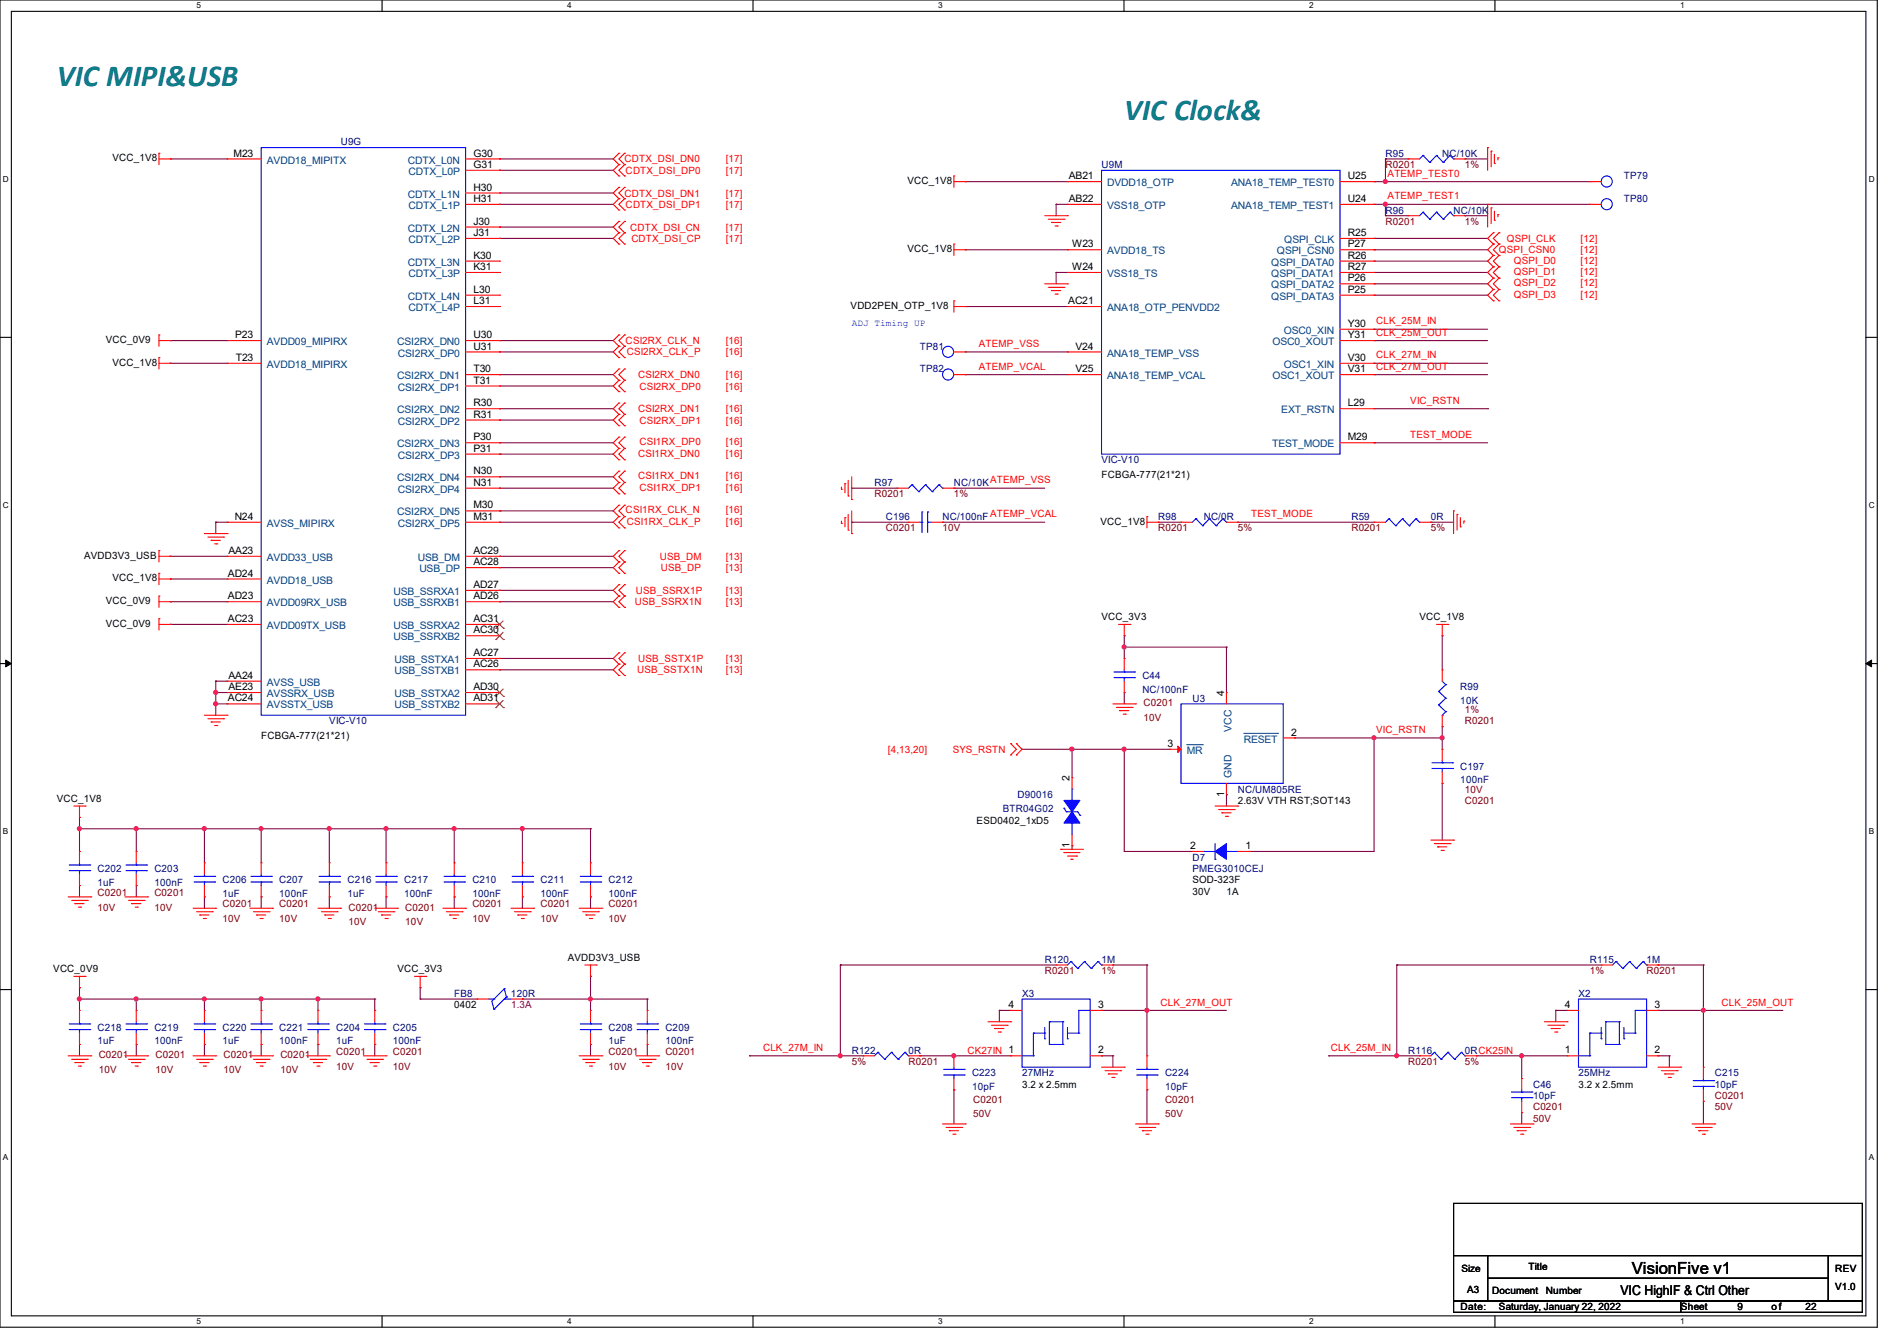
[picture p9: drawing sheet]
<svg xmlns="http://www.w3.org/2000/svg" width="297mm" height="210mm" viewBox="0 0 297 210" stroke-linecap="round" stroke-linejoin="round" font-family="sans-serif">
<defs><g id="words">
<text font-size="4.8" fill="#008080" x="8.9" y="13.5">VIC MIPI&amp;USB</text>
<text font-size="4.7" fill="#008080" x="176" y="18.8">VIC Clock&amp;</text>
<text font-size="2.6" x="255.5" y="199.6">VisionFive v1</text>
<text font-size="2.1" x="253.7" y="202.9">VIC HighIF &amp; Ctrl Other</text>
<g font-size="1.6" fill="#000080">
<text x="53.3" y="22.8">U9G</text>
<text x="172.5" y="26.3">U9M</text>
<text x="216.9" y="24.6">R95</text>
<text x="225.8" y="24.6">NC/10K</text>
<text x="254.3" y="28.1">TP79</text>
<text x="216.9" y="33.4">R96</text>
<text x="227.6" y="33.4">NC/10K</text>
<text x="254.3" y="31.7">TP80</text>
<text x="144" y="54.8">TP81</text>
<text x="144" y="58.3">TP82</text>
<text x="136.9" y="76.1">R97</text>
<text x="149.3" y="76.1">NC/10K</text>
<text x="172.5" y="72.6">VIC-V10</text>
<text x="138.7" y="81.4">C196</text>
<text x="147.6" y="81.4">NC/100nF</text>
<text x="181.4" y="81.4">R98</text>
<text x="188.5" y="81.4">NC/0R</text>
<text x="211.6" y="81.4">R59</text>
<text x="224" y="81.4">0R</text>
<text x="178.9" y="106.3">C44</text>
<text x="51.6" y="113.5">VIC-V10</text>
<text x="178.9" y="108.5">NC/100nF</text>
<text x="186.7" y="109.9">U3</text>
<text x="228.6" y="108.1">R99</text>
<text x="228.6" y="110.2">10K</text>
<text x="159.3" y="125">D90016</text>
<text x="193.8" y="124.1">NC/UM805RE</text>
<text x="228.6" y="120.6">C197</text>
<text x="228.6" y="122.7">100nF</text>
<text x="157" y="127.1">BTR04G02</text>
<text x="15.3" y="136.6">C202</text>
<text x="24.2" y="136.6">C203</text>
<text x="186.7" y="134.8">D7</text>
<text x="186.7" y="136.6">PMEG3010CEJ</text>
<text x="15.3" y="138.7">1uF</text>
<text x="24.2" y="138.7">100nF</text>
<text x="34.8" y="138.3">C206</text>
<text x="34.8" y="140.5">1uF</text>
<text x="43.7" y="138.3">C207</text>
<text x="43.7" y="140.5">100nF</text>
<text x="54.4" y="138.3">C216</text>
<text x="54.4" y="140.5">1uF</text>
<text x="63.3" y="138.3">C217</text>
<text x="63.3" y="140.5">100nF</text>
<text x="74" y="138.3">C210</text>
<text x="74" y="140.5">100nF</text>
<text x="84.6" y="138.3">C211</text>
<text x="84.6" y="140.5">100nF</text>
<text x="95.3" y="138.3">C212</text>
<text x="95.3" y="140.5">100nF</text>
<text x="163.6" y="150.8">R120</text>
<text x="172.5" y="150.8">1M</text>
<text x="248.9" y="150.8">R115</text>
<text x="257.8" y="150.8">1M</text>
<text x="15.3" y="161.5">C218</text>
<text x="24.2" y="161.5">C219</text>
<text x="34.8" y="161.5">C220</text>
<text x="43.7" y="161.5">C221</text>
<text x="52.6" y="161.5">C204</text>
<text x="61.5" y="161.5">C205</text>
<text x="71.1" y="156.1">FB8</text>
<text x="80" y="156.1">120R</text>
<text x="95.3" y="161.5">C208</text>
<text x="104.2" y="161.5">C209</text>
<text x="160" y="156.1">X3</text>
<text x="247.1" y="156.1">X2</text>
<text x="15.3" y="163.6">1uF</text>
<text x="24.2" y="163.6">100nF</text>
<text x="34.8" y="163.6">1uF</text>
<text x="43.7" y="163.6">100nF</text>
<text x="52.6" y="163.6">1uF</text>
<text x="61.5" y="163.6">100nF</text>
<text x="95.3" y="163.6">1uF</text>
<text x="104.2" y="163.6">100nF</text>
<text x="133.3" y="165">R122</text>
<text x="142.2" y="165">0R</text>
<text x="220.5" y="165">R116</text>
<text x="229.4" y="165">0RCK25IN</text>
<text x="152.2" y="168.6">C223</text>
<text x="152.2" y="170.7">10pF</text>
<text x="160" y="168.6">27MHz</text>
<text x="182.4" y="168.6">C224</text>
<text x="182.4" y="170.7">10pF</text>
<text x="240" y="170.3">C46</text>
<text x="240" y="172.1">10pF</text>
<text x="247.1" y="168.6">25MHz</text>
<text x="268.5" y="168.6">C215</text>
<text x="268.5" y="170.3">10pF</text>
</g>
<g font-size="1.6">
<text x="17.6" y="25.3">VCC_1V8</text>
<text x="36.6" y="24.5">M23</text>
<text x="74.1" y="24.5">G30</text>
<text x="74.1" y="26.3">G31</text>
<text x="74.1" y="29.8">H30</text>
<text x="142.1" y="28.8">VCC_1V8</text>
<text x="167.3" y="28.1">AB21</text>
<text x="211" y="28.1">U25</text>
<text x="74.1" y="31.6">H31</text>
<text x="74.1" y="35.2">J30</text>
<text x="167.3" y="31.6">AB22</text>
<text x="211" y="31.6">U24</text>
<text x="74.1" y="37">J31</text>
<text x="74.1" y="40.5">K30</text>
<text x="142.1" y="39.5">VCC_1V8</text>
<text x="167.8" y="38.7">W23</text>
<text x="211" y="37">R25</text>
<text x="211" y="38.7">P27</text>
<text x="211" y="40.5">R26</text>
<text x="74.1" y="42.3">K31</text>
<text x="74.1" y="45.8">L30</text>
<text x="74.1" y="47.6">L31</text>
<text x="167.3" y="47.6">AC21</text>
<text x="167.8" y="42.3">W24</text>
<text x="211" y="42.3">R27</text>
<text x="211" y="44.1">P26</text>
<text x="211" y="45.8">P25</text>
<text x="16.6" y="53.7">VCC_0V9</text>
<text x="36.8" y="53">P23</text>
<text x="74.1" y="53">U30</text>
<text x="133.2" y="48.4">VDD2PEN_OTP_1V8</text>
<text x="211" y="51.2">Y30</text>
<text x="211" y="53">Y31</text>
<text x="17.6" y="57.3">VCC_1V8</text>
<text x="36.9" y="56.5">T23</text>
<text x="74.1" y="58.3">T30</text>
<text x="74.1" y="54.7">U31</text>
<text x="168.4" y="58.3">V25</text>
<text x="168.4" y="54.7">V24</text>
<text x="211" y="56.5">V30</text>
<text x="211" y="58.3">V31</text>
<text x="74.1" y="63.6">R30</text>
<text x="74.1" y="60.1">T31</text>
<text x="74.1" y="65.4">R31</text>
<text x="211" y="63.6">L29</text>
<text x="74.1" y="69">P30</text>
<text x="74.1" y="70.7">P31</text>
<text x="211" y="69">M29</text>
<text x="74.1" y="74.3">N30</text>
<text x="74.1" y="76.1">N31</text>
<text x="172.5" y="74.9">FCBGA-777(21*21)</text>
<text x="36.7" y="81.4">N24</text>
<text x="74.1" y="79.6">M30</text>
<text x="74.1" y="81.4">M31</text>
<text x="172.3" y="82.2">VCC_1V8</text>
<text x="13.2" y="87.5">AVDD3V3_USB</text>
<text x="35.8" y="86.7">AA23</text>
<text x="74.1" y="86.7">AC29</text>
<text x="74.1" y="88.5">AC28</text>
<text x="16.6" y="94.6">VCC_0V9</text>
<text x="17.6" y="91.1">VCC_1V8</text>
<text x="35.7" y="93.9">AD23</text>
<text x="35.7" y="90.3">AD24</text>
<text x="74.1" y="92.1">AD27</text>
<text x="74.1" y="93.9">AD26</text>
<text x="16.6" y="98.2">VCC_0V9</text>
<text x="35.7" y="97.4">AC23</text>
<text x="74.1" y="97.4">AC31</text>
<text x="74.1" y="99.2">AC30</text>
<text x="172.5" y="97.1">VCC_3V3</text>
<text x="222.2" y="97.1">VCC_1V8</text>
<text x="35.8" y="106.3">AA24</text>
<text x="74.1" y="102.7">AC27</text>
<text x="74.1" y="104.5">AC26</text>
<text x="35.7" y="109.9">AC24</text>
<text x="35.8" y="108.1">AE23</text>
<text x="74.1" y="108.1">AD30</text>
<text x="74.1" y="109.9">AD31</text>
<text x="191.6" y="109" transform="rotate(-90 191.6 109)">4</text>
<text x="40.9" y="115.8">FCBGA-777(21*21)</text>
<text x="182.8" y="117">3</text>
<text x="202.1" y="115.2">2</text>
<text x="8.9" y="125.6">VCC_1V8</text>
<text x="167.5" y="122.3" transform="rotate(-90 167.5 122.3)">2</text>
<text x="191.6" y="124.8" transform="rotate(-90 191.6 124.8)">1</text>
<text x="193.8" y="125.9">2.63V VTH RST;SOT143</text>
<text x="152.9" y="129.1">ESD0402_1xD5</text>
<text x="167.5" y="132.8" transform="rotate(-90 167.5 132.8)">1</text>
<text x="186.3" y="133">2</text>
<text x="195" y="133">1</text>
<text x="186.7" y="138.3">SOD-323F</text>
<text x="186.7" y="140.1">30V</text>
<text x="192" y="140.1">1A</text>
<text x="8.3" y="152.2">VCC_0V9</text>
<text x="62.2" y="152.2">VCC_3V3</text>
<text x="88.9" y="150.4">AVDD3V3_USB</text>
<text x="71.1" y="157.9">0402</text>
<text x="157.9" y="157.9">4</text>
<text x="171.9" y="157.9">3</text>
<text x="245" y="157.9">4</text>
<text x="259" y="157.9">3</text>
<text x="171.9" y="165">2</text>
<text x="245" y="165">1</text>
<text x="259" y="165">2</text>
<text x="160" y="170.3">3.2 x 2.5mm</text>
<text x="247.1" y="170.3">3.2 x 2.5mm</text>
<text x="228.8" y="199.1">Size</text>
<text x="229.7" y="202.5">A3</text>
<text x="233.6" y="202.7">Document</text>
<text x="239.3" y="199">Title</text>
<text x="242.1" y="202.7">Number</text>
<text x="287.3" y="202">V1.0</text>
<text x="287.3" y="199.1">REV</text>
<text x="228.6" y="205.2">Date:</text>
<text x="234.7" y="205.2">Saturday, January 22, 2022</text>
<text x="263.1" y="205.2">Sheet</text>
<text x="272" y="205.2">9</text>
<text x="277.4" y="205.2">o f</text>
<text x="282.7" y="205.2">22</text>
</g>
<g font-size="1.6" fill="#004080">
<text x="41.8" y="25.6">AVDD18_MIPITX</text>
<text x="63.9" y="25.6">CDTX_L0N</text>
<text x="64" y="27.4">CDTX_L0P</text>
<text x="173.4" y="29.2">DVDD18_OTP</text>
<text x="192.7" y="29.2">ANA18_TEMP_TEST0</text>
<text x="63.9" y="30.9">CDTX_L1N</text>
<text x="64" y="32.7">CDTX_L1P</text>
<text x="173.4" y="32.7">VSS18_OTP</text>
<text x="192.7" y="32.7">ANA18_TEMP_TEST1</text>
<text x="63.9" y="36.3">CDTX_L2N</text>
<text x="63.9" y="41.6">CDTX_L3N</text>
<text x="64" y="38.1">CDTX_L2P</text>
<text x="173.4" y="39.8">AVDD18_TS</text>
<text x="199" y="41.6">QSPI_DATA0</text>
<text x="199.9" y="39.8">QSPI_CSN0</text>
<text x="201.1" y="38.1">QSPI_CLK</text>
<text x="63.9" y="46.9">CDTX_L4N</text>
<text x="64" y="43.4">CDTX_L3P</text>
<text x="173.4" y="43.4">VSS18_TS</text>
<text x="199" y="43.4">QSPI_DATA1</text>
<text x="199" y="45.2">QSPI_DATA2</text>
<text x="199" y="46.9">QSPI_DATA3</text>
<text x="64" y="48.7">CDTX_L4P</text>
<text x="173.4" y="48.7">ANA18_OTP_PENVDD2</text>
<text x="201" y="52.3">OSC0_XIN</text>
<text x="41.8" y="54.1">AVDD09_MIPIRX</text>
<text x="41.8" y="57.6">AVDD18_MIPIRX</text>
<text x="62.2" y="54.1">CSI2RX_DN0</text>
<text x="62.2" y="59.4">CSI2RX_DN1</text>
<text x="62.3" y="55.8">CSI2RX_DP0</text>
<text x="173.4" y="59.4">ANA18_TEMP_VCAL</text>
<text x="173.4" y="55.8">ANA18_TEMP_VSS</text>
<text x="199.2" y="54.1">OSC0_XOUT</text>
<text x="199.2" y="59.4">OSC1_XOUT</text>
<text x="201" y="57.6">OSC1_XIN</text>
<text x="62.2" y="64.7">CSI2RX_DN2</text>
<text x="62.3" y="61.2">CSI2RX_DP1</text>
<text x="200.6" y="64.7">EXT_RSTN</text>
<text x="62.2" y="70.1">CSI2RX_DN3</text>
<text x="62.3" y="66.5">CSI2RX_DP2</text>
<text x="62.3" y="71.8">CSI2RX_DP3</text>
<text x="199.2" y="70.1">TEST_MODE</text>
<text x="62.2" y="75.4">CSI2RX_DN4</text>
<text x="62.3" y="77.2">CSI2RX_DP4</text>
<text x="41.8" y="82.5">AVSS_MIPIRX</text>
<text x="62.2" y="80.7">CSI2RX_DN5</text>
<text x="62.3" y="82.5">CSI2RX_DP5</text>
<text x="41.8" y="87.8">AVDD33_USB</text>
<text x="65.4" y="87.8">USB_DM</text>
<text x="65.7" y="89.6">USB_DP</text>
<text x="41.8" y="95">AVDD09RX_USB</text>
<text x="41.8" y="91.4">AVDD18_USB</text>
<text x="61.6" y="93.2">USB_SSRXA1</text>
<text x="61.6" y="95">USB_SSRXB1</text>
<text x="41.8" y="98.5">AVDD09TX_USB</text>
<text x="61.6" y="98.5">USB_SSRXA2</text>
<text x="61.6" y="100.3">USB_SSRXB2</text>
<text x="41.8" y="107.4">AVSS_USB</text>
<text x="61.8" y="103.8">USB_SSTXA1</text>
<text x="61.8" y="105.6">USB_SSTXB1</text>
<text x="41.8" y="109.2">AVSSRX_USB</text>
<text x="41.8" y="111">AVSSTX_USB</text>
<text x="61.8" y="109.2">USB_SSTXA2</text>
<text x="61.8" y="111">USB_SSTXB2</text>
<text x="185.8" y="118.1">MR</text>
<text x="192.8" y="114.6" transform="rotate(-90 192.8 114.6)">VCC</text>
<text x="194.7" y="116.3">RESET</text>
<text x="192.8" y="121.8" transform="rotate(-90 192.8 121.8)">GND</text>
</g>
<g font-size="1.6" fill="#f00">
<text x="97.8" y="25.4">CDTX_DSI_DN0</text>
<text x="98" y="27.2">CDTX_DSI_DP0</text>
<text x="113.6" y="25.4">[17]</text>
<text x="113.6" y="27.2">[17]</text>
<text x="217.3" y="27.7">ATEMP_TEST0</text>
<text x="97.8" y="30.8">CDTX_DSI_DN1</text>
<text x="98" y="32.6">CDTX_DSI_DP1</text>
<text x="113.6" y="30.8">[17]</text>
<text x="113.6" y="32.6">[17]</text>
<text x="217.3" y="31.2">ATEMP_TEST1</text>
<text x="98.7" y="36.1">CDTX_DSI_CN</text>
<text x="98.8" y="37.9">CDTX_DSI_CP</text>
<text x="113.6" y="36.1">[17]</text>
<text x="113.6" y="37.9">[17]</text>
<text x="234.7" y="39.7">QSPI_CSN0</text>
<text x="235.9" y="37.9">QSPI_CLK</text>
<text x="237" y="41.3">QSPI_D0</text>
<text x="247.5" y="41.3">[12]</text>
<text x="247.5" y="39.7">[12]</text>
<text x="247.5" y="37.9">[12]</text>
<text x="237" y="43.1">QSPI_D1</text>
<text x="237" y="44.8">QSPI_D2</text>
<text x="237" y="46.6">QSPI_D3</text>
<text x="247.5" y="43.1">[12]</text>
<text x="247.5" y="44.8">[12]</text>
<text x="247.5" y="46.6">[12]</text>
<text x="98" y="53.9">CSI2RX_CLK_N</text>
<text x="113.6" y="53.9">[16]</text>
<text x="215.5" y="50.8">CLK_25M_IN</text>
<text x="215.5" y="52.6">CLK_25M_OUT</text>
<text x="98.1" y="55.7">CSI2RX_CLK_P</text>
<text x="99.9" y="59.2">CSI2RX_DN0</text>
<text x="113.6" y="59.2">[16]</text>
<text x="113.6" y="55.7">[16]</text>
<text x="153.2" y="54.4">ATEMP_VSS</text>
<text x="153.2" y="57.9">ATEMP_VCAL</text>
<text x="215.5" y="56.1">CLK_27M_IN</text>
<text x="215.5" y="57.9">CLK_27M_OUT</text>
<text x="99.9" y="64.6">CSI2RX_DN1</text>
<text x="100.1" y="61">CSI2RX_DP0</text>
<text x="113.6" y="61">[16]</text>
<text x="113.6" y="64.6">[16]</text>
<text x="220.8" y="63.2">VIC_RSTN</text>
<text x="99.9" y="71.5">CSI1RX_DN0</text>
<text x="100.1" y="66.3">CSI2RX_DP1</text>
<text x="100.1" y="69.7">CSI1RX_DP0</text>
<text x="113.6" y="66.3">[16]</text>
<text x="113.6" y="69.7">[16]</text>
<text x="113.6" y="71.5">[16]</text>
<text x="220.8" y="68.6">TEST_MODE</text>
<text x="99.9" y="75.1">CSI1RX_DN1</text>
<text x="100.1" y="76.8">CSI1RX_DP1</text>
<text x="113.6" y="76.8">[16]</text>
<text x="113.6" y="75.1">[16]</text>
<text x="155" y="75.7">ATEMP_VSS</text>
<text x="98" y="80.4">CSI1RX_CLK_N</text>
<text x="98.1" y="82.2">CSI1RX_CLK_P</text>
<text x="113.6" y="80.4">[16]</text>
<text x="113.6" y="82.2">[16]</text>
<text x="155" y="81">ATEMP_VCAL</text>
<text x="195.9" y="81">TEST_MODE</text>
<text x="103.3" y="87.7">USB_DM</text>
<text x="103.5" y="89.4">USB_DP</text>
<text x="113.6" y="87.7">[13]</text>
<text x="113.6" y="89.4">[13]</text>
<text x="99.4" y="94.8">USB_SSRX1N</text>
<text x="99.6" y="93">USB_SSRX1P</text>
<text x="113.6" y="94.8">[13]</text>
<text x="113.6" y="93">[13]</text>
<text x="99.7" y="105.4">USB_SSTX1N</text>
<text x="99.9" y="103.7">USB_SSTX1P</text>
<text x="113.6" y="105.4">[13]</text>
<text x="113.6" y="103.7">[13]</text>
<text x="139" y="117.9">[4,13,20]</text>
<text x="149.2" y="117.9">SYS_RSTN</text>
<text x="215.5" y="114.8">VIC_RSTN</text>
<text x="181.7" y="157.5">CLK_27M_OUT</text>
<text x="269.5" y="157.5">CLK_25M_OUT</text>
<text x="119.5" y="164.6">CLK_27M_IN</text>
<text x="151.5" y="165">CK27IN 1</text>
<text x="208.4" y="164.6">CLK_25M_IN</text>
</g>
<g font-size="1.6" fill="#800000">
<text x="216.9" y="26.3">R0201</text>
<text x="229.4" y="26.3">1%</text>
<text x="216.9" y="35.2">R0201</text>
<text x="229.4" y="35.2">1%</text>
<text x="136.9" y="77.9">R0201</text>
<text x="149.4" y="77.9">1%</text>
<text x="138.7" y="83.2">C0201</text>
<text x="147.6" y="83.2">10V</text>
<text x="181.4" y="83.2">R0201</text>
<text x="193.8" y="83.2">5%</text>
<text x="211.6" y="83.2">R0201</text>
<text x="224" y="83.2">5%</text>
<text x="179" y="110.6">C0201</text>
<text x="179" y="112.9">10V</text>
<text x="229.4" y="111.7">1%</text>
<text x="229.4" y="113.5">R0201</text>
<text x="229.4" y="125.9">C0201</text>
<text x="229.4" y="124.1">10V</text>
<text x="15.3" y="140.3">C0201</text>
<text x="15.3" y="142.6">10V</text>
<text x="24.2" y="140.3">C0201</text>
<text x="24.2" y="142.6">10V</text>
<text x="34.8" y="142.1">C0201</text>
<text x="43.7" y="142.1">C0201</text>
<text x="54.6" y="142.6">C0201</text>
<text x="63.5" y="142.6">C0201</text>
<text x="74" y="142.1">C0201</text>
<text x="84.6" y="142.1">C0201</text>
<text x="95.3" y="142.1">C0201</text>
<text x="34.8" y="144.4">10V</text>
<text x="43.7" y="144.4">10V</text>
<text x="54.6" y="144.9">10V</text>
<text x="63.5" y="144.9">10V</text>
<text x="74" y="144.4">10V</text>
<text x="84.6" y="144.4">10V</text>
<text x="95.3" y="144.4">10V</text>
<text x="163.6" y="152.6">R0201</text>
<text x="172.5" y="152.6">1%</text>
<text x="248.9" y="152.6">1%</text>
<text x="257.8" y="152.6">R0201</text>
<text x="15.5" y="165.7">C0201</text>
<text x="24.3" y="165.7">C0201</text>
<text x="35" y="165.7">C0201</text>
<text x="43.9" y="165.7">C0201</text>
<text x="52.6" y="165.2">C0201</text>
<text x="52.6" y="167.5">10V</text>
<text x="61.5" y="165.2">C0201</text>
<text x="61.5" y="167.5">10V</text>
<text x="95.3" y="165.2">C0201</text>
<text x="95.3" y="167.5">10V</text>
<text x="104.2" y="165.2">C0201</text>
<text x="104.2" y="167.5">10V</text>
<text x="133.3" y="166.8">5%</text>
<text x="142.2" y="166.8">R0201</text>
<text x="220.5" y="166.8">R0201</text>
<text x="229.4" y="166.8">5%</text>
<text x="15.5" y="168">10V</text>
<text x="24.3" y="168">10V</text>
<text x="35" y="168">10V</text>
<text x="43.9" y="168">10V</text>
<text x="152.4" y="172.7">C0201</text>
<text x="182.4" y="172.7">C0201</text>
<text x="240" y="173.9">C0201</text>
<text x="268.5" y="172.1">C0201</text>
<text x="268.5" y="173.9">50V</text>
<text x="152.4" y="175">50V</text>
<text x="182.4" y="175">50V</text>
<text x="240" y="175.7">50V</text>
</g>
<text font-size="1.6" fill="#800040" x="80" y="157.9">1.3A</text>
<text font-size="1.5" fill="#00f" x="133.3" y="51">ADJ Timing UP</text>
<g font-size="1.3">
<text x="30.8" y="1.3">5</text>
<text x="88.8" y="1.3">4</text>
<text x="146.9" y="1.3">3</text>
<text x="205" y="1.3">2</text>
<text x="263.1" y="1.3">1</text>
<text x=".5" y="28.4">D</text>
<text x="292.6" y="28.4">D</text>
<text x=".5" y="79.5">C</text>
<text x="292.6" y="79.5">C</text>
<text x=".5" y="130.6">B</text>
<text x="292.6" y="130.6">B</text>
<text x=".5" y="181.7">A</text>
<text x="292.6" y="181.7">A</text>
<text x="30.8" y="207.4">5</text>
<text x="88.8" y="207.4">4</text>
<text x="146.9" y="207.4">3</text>
<text x="205" y="207.4">2</text>
<text x="263.1" y="207.4">1</text>
</g>
</g></defs>
<path d="M0 0h293.9v207.9h-293.9zM1.8 1.8h290.3v204.3h-290.3z" fill="none" stroke="#000" stroke-width=".17"/>
<g fill="#fff">
<path d="M30.8 .2h.7v1.4h-.7z"/>
<path d="M30.8 206.2h.7v1.4h-.7z"/>
</g>
<path d="M59.8 0v1.8M59.8 206.1v1.8" fill="none" stroke="#000" stroke-width=".17"/>
<g fill="#fff">
<path d="M88.8 .2h.7v1.4h-.7z"/>
<path d="M88.8 206.2h.7v1.4h-.7z"/>
</g>
<path d="M117.9 0v1.8M117.9 206.1v1.8" fill="none" stroke="#000" stroke-width=".17"/>
<g fill="#fff">
<path d="M146.9 .2h.7v1.4h-.7z"/>
<path d="M146.9 206.2h.7v1.4h-.7z"/>
</g>
<path d="M176 0v1.8M176 206.1v1.8" fill="none" stroke="#000" stroke-width=".17"/>
<g fill="#fff">
<path d="M205 .2h.7v1.4h-.7z"/>
<path d="M205 206.2h.7v1.4h-.7z"/>
</g>
<path d="M234.1 0v1.8M234.1 206.1v1.8" fill="none" stroke="#000" stroke-width=".17"/>
<g fill="#fff">
<path d="M263.1 .2h.6v1.4h-.6z"/>
<path d="M263.1 206.2h.6v1.4h-.6z"/>
<path d="M.5 27.3h.9v1.4h-.9z"/>
<path d="M292.6 27.3h.9v1.4h-.9z"/>
<path d="M.5 78.4h.9v1.4h-.9z"/>
<path d="M292.6 78.4h.9v1.4h-.9z"/>
</g>
<path d="M0 52.8h1.8M292.1 52.8h1.8" fill="none" stroke="#000" stroke-width=".17"/>
<g fill="#fff">
<path d="M.5 129.5h.8v1.4h-.8z"/>
<path d="M292.6 129.5h.8v1.4h-.8z"/>
</g>
<path d="M0 103.9h1.8M292.1 103.9h1.8" fill="none" stroke="#000" stroke-width=".17"/>
<path d="M.9 103.4l.9 .5-.9 .5zM292.1 103.9l.9-.5v1z" fill="#000" stroke="#000" stroke-width=".16"/>
<g fill="#fff">
<path d="M.5 180.5h.8v1.4h-.8z"/>
<path d="M292.6 180.5h.8v1.4h-.8z"/>
</g>
<path d="M0 155h1.8M292.1 155h1.8M227.6 188.5h64v8.1h-64zM227.6 196.6h5.3v7.2h-5.3zM232.9 196.6h53.4v3.6h-53.4zM286.3 196.6h5.3v7.2h-5.3zM227.6 203.8h35.5v1.7h-35.5zM232.9 200.2h53.4v3.6h-53.4zM263.1 203.8h28.5v1.7h-28.5z" fill="none" stroke="#000" stroke-width=".17"/>
<g fill="none" stroke="#800040" stroke-width=".17">
<path d="M26.7 24.9h.1M26.7 24.9h8.9M78.2 24.9h.1M78.2 26.7h.1M78.2 30.2h.1M78.2 32h.1M78.2 35.6h.1M78.2 37.3h.1M78.2 24.9h17.8M78.2 26.7h17.8M78.2 30.2h17.8M78.2 32h17.8"/>
<path d="M78.2 35.6h17.8M78.2 37.3h17.8M151.1 28.4h.1M151.1 39.1h.1M151.1 28.4h16M151.1 39.1h16M165.4 32h.1M165.4 32h1.7M165.4 32v1.8M215.1 37.3h.1M215.1 39.1h.1M215.1 28.4h.1"/>
<path d="M215.1 32h.1M215.1 32h33.8M215.1 37.3h17.8M215.1 28.4h33.8M215.1 39.1h17.8M216.9 33.8h.1M216.9 32h.1M216.9 24.9h.1M216.9 28.4h.1M216.9 24.9h3.6M216.9 33.8h3.6M216.9 24.9v3.5"/>
<path d="M216.9 32v1.8M229.4 24.9h.1M229.4 33.8h.1M229.4 24.9h3.5M229.4 33.8h3.5M26.7 53.3h.1M26.7 56.9h.1M26.7 53.3h8.9M26.7 56.9h8.9M78.2 53.3h.1M78.2 55.1h.1M78.2 58.7h.1"/>
<path d="M78.2 53.3h17.8M78.2 58.7h17.8M78.2 55.1h17.8M151.1 55.1h.1M151.1 58.7h.1M151.1 48h.1M151.1 58.7h16M151.1 55.1h16M151.1 48h16M165.4 42.7h.1M165.4 42.7v1.7M165.4 42.7h1.7"/>
<path d="M215.1 40.9h.1M215.1 42.7h.1M215.1 44.4h.1M215.1 46.2h.1M215.1 51.6h.1M215.1 53.3h.1M215.1 56.9h.1M215.1 58.7h.1M215.1 53.3h17.8M215.1 56.9h17.8M215.1 40.9h17.8M215.1 42.7h17.8"/>
<path d="M215.1 44.4h17.8M215.1 46.2h17.8M215.1 51.6h17.8M215.1 58.7h17.8M78.2 74.7h.1M78.2 76.5h.1M78.2 64h.1M78.2 65.8h.1M78.2 60.5h.1M78.2 69.3h.1M78.2 71.1h.1M78.2 74.7h17.8"/>
<path d="M78.2 76.5h17.8M78.2 69.3h17.8M78.2 64h17.8M78.2 65.8h17.8M78.2 60.5h17.8M78.2 71.1h17.8M133.3 76.5h.1M133.3 76.5h7.2M149.4 76.5h.1M149.4 76.5h14.2M215.1 69.3h.1M215.1 69.3h17.8"/>
<path d="M215.1 64h17.8M232.9 64h.1M26.7 87.1h.1M26.7 90.7h.1M26.7 94.2h.1M26.7 97.8h.1M26.7 87.1h8.9M26.7 94.2h8.9M26.7 90.7h8.9M26.7 97.8h8.9M33.8 81.8h.1M33.8 81.8h1.8"/>
<path d="M33.8 81.8v1.8M78.2 80h.1M78.2 81.8h.1M78.2 87.1h.1M78.2 88.9h.1M78.2 92.5h.1M78.2 94.2h.1M78.2 80h17.8M78.2 81.8h17.8M78.2 87.1h17.8M78.2 88.9h17.8M78.2 92.5h17.8"/>
<path d="M78.2 94.2h17.8M133.3 81.8h.1M133.3 81.8h8.9M147.6 81.8h.1M147.6 81.8h16M176 99.6h.1M176 99.6v3.5M181.4 81.8h.1M181.4 81.8h3.5M193.8 81.8h.1M193.8 81.8h21.3M224 81.8h.1"/>
<path d="M224 81.8h3.6M225.8 99.6h.1M225.8 99.6v5.3M33.8 106.7h.1M33.8 108.5h.1M33.8 110.2h.1M33.8 106.7h1.8M33.8 106.7v5.3M33.8 108.5h1.8M33.8 110.2h1.8M78.2 103.1h.1M78.2 104.9h.1"/>
<path d="M78.2 103.1h17.8M78.2 104.9h17.8M160 117.3h23.1M167.9 117.3h.1M167.9 117.3v4.5M176 101.3h.1M176 108.5h.1M176 117.3h.1M176 101.3h16M176 108.5v1.7M176 117.3v16M192 101.3h.1"/>
<path d="M192 101.3v7.2M202.7 115.6h.1M202.7 115.6h23.1M215.1 115.6h.1M215.1 115.6v17.7h-19.5M225.8 113.8h.1M225.8 115.6h.1M225.8 113.8v3.5M12.4 138.7h.1M12.4 129.8h.1M12.4 128h.1M12.4 128v5.3"/>
<path d="M12.4 138.7v1.8M12.4 129.8h80.1M21.3 138.7h.1M21.3 129.8h.1M21.3 129.8v3.5M21.3 138.7v1.8M32 129.8h.1M32 129.8v5.3M40.9 129.8h.1M40.9 129.8v5.3M51.6 129.8h.1M51.6 129.8v5.3"/>
<path d="M60.5 129.8h.1M60.5 129.8v5.3M71.1 129.8h.1M71.1 129.8v5.3M81.8 129.8h.1M81.8 129.8v5.3M92.5 129.8h.1M92.5 129.8v5.3M167.9 132.5h.1M167.9 132.5v.5M176 133.3h.1M176 133.3h10.7"/>
<path d="M192 124.5h.1M192 124.5v1.7M195.6 133.3h.1M225.8 122.7h.1M225.8 122.7v8.9M12.4 156.5h.1M12.4 154.7h.1M12.4 154.7v3.5M12.4 156.5h46.3M21.3 156.5h.1M21.3 156.5v1.7M32 140.5h.1"/>
<path d="M32 156.5h.1M32 140.5v1.7M32 156.5v1.7M40.9 140.5h.1M40.9 156.5h.1M40.9 140.5v1.7M40.9 156.5v1.7M49.8 156.5h.1M49.8 156.5v1.7M51.6 140.5h.1M51.6 140.5v1.7M58.7 156.5h.1"/>
<path d="M58.7 156.5v1.7M60.5 140.5h.1M60.5 140.5v1.7M65.8 156.5h.1M65.8 154.7h.1M65.8 156.5h8.9M65.8 154.7v1.8M71.1 140.5h.1M71.1 140.5v1.7M81.8 140.5h.1M81.8 156.5h.1M81.8 140.5v1.7"/>
<path d="M81.8 156.5h19.5M92.5 156.5h.1M92.5 152.9h.1M92.5 140.5h.1M92.5 140.5v1.7M92.5 152.9v5.3M101.3 156.5h.1M101.3 156.5v1.7M131.6 151.1h.1M131.6 151.1h33.8M131.6 151.1v14.3M156.5 158.2h.1"/>
<path d="M156.5 158.2h1.7M156.5 158.2v1.8M172.5 158.2h.1M172.5 158.2h19.5M174.2 151.1h.1M174.2 151.1h5.4M179.6 151.1h.1M179.6 158.2h.1M179.6 151.1v14.3M218.7 151.1h.1M218.7 151.1h32M218.7 151.1v14.3"/>
<path d="M243.6 158.2h.1M243.6 158.2h1.8M243.6 158.2v1.8M259.6 151.1h.1M259.6 158.2h.1M259.6 151.1h7.1M259.6 158.2h19.5M266.7 151.1h.1M266.7 158.2h.1M266.7 151.1v16M12.4 163.6h.1M12.4 163.6v1.8"/>
<path d="M21.3 163.6h.1M21.3 163.6v1.8M32 163.6h.1M32 163.6v1.8M40.9 163.6h.1M40.9 163.6v1.8M49.8 163.6h.1M49.8 163.6v1.8M58.7 163.6h.1M58.7 163.6v1.8M92.5 163.6h.1M92.5 163.6v1.8"/>
<path d="M101.3 163.6h.1M101.3 163.6v1.8M117.3 165.4h.1M117.3 165.4h17.8M131.6 165.4h.1M144 165.4h.1M144 165.4h14.2M149.4 165.4h.1M149.4 170.7h.1M149.4 170.7v5.3M172.5 165.4h.1M172.5 165.4h1.7"/>
<path d="M174.2 165.4h.1M174.2 165.4v1.7M179.6 170.7h.1M179.6 170.7v5.3M208 165.4h.1M208 165.4h14.2M218.7 165.4h.1M231.1 165.4h.1M231.1 165.4h14.3M238.3 174.2h.1M238.3 165.4h.1M238.3 165.4v3.5"/>
<path d="M238.3 174.2v1.8M259.6 165.4h.1M259.6 165.4h1.8M261.4 165.4h.1M261.4 165.4v1.7M266.7 172.5h.1M266.7 172.5v3.5"/>
</g>
<g fill="#f0f" stroke="#f0f" stroke-width=".17">
<circle cx="33.8" cy="110.2" r=".32"/>
<circle cx="33.8" cy="108.4" r=".32"/>
<circle cx="12.4" cy="129.8" r=".32"/>
<circle cx="21.3" cy="129.8" r=".32"/>
<circle cx="49.8" cy="156.4" r=".32"/>
<circle cx="32" cy="129.8" r=".32"/>
<circle cx="51.5" cy="129.8" r=".32"/>
<circle cx="60.4" cy="129.8" r=".32"/>
<circle cx="12.4" cy="156.4" r=".32"/>
<circle cx="21.3" cy="156.4" r=".32"/>
<circle cx="32" cy="156.4" r=".32"/>
<circle cx="40.9" cy="156.4" r=".32"/>
<circle cx="92.4" cy="156.4" r=".32"/>
<circle cx="266.7" cy="158.2" r=".32"/>
<circle cx="179.6" cy="158.2" r=".32"/>
<circle cx="216.9" cy="32" r=".32"/>
<circle cx="216.9" cy="28.4" r=".32"/>
<circle cx="149.3" cy="165.3" r=".32"/>
<circle cx="131.6" cy="165.3" r=".32"/>
<circle cx="218.7" cy="165.3" r=".32"/>
<circle cx="40.9" cy="129.8" r=".32"/>
<circle cx="81.8" cy="129.8" r=".32"/>
<circle cx="71.1" cy="129.8" r=".32"/>
<circle cx="238.2" cy="165.3" r=".32"/>
<circle cx="167.8" cy="117.3" r=".33"/>
<circle cx="176" cy="101.3" r=".32"/>
<circle cx="176" cy="117.3" r=".32"/>
<circle cx="225.8" cy="115.5" r=".32"/>
<circle cx="215.1" cy="115.5" r=".32"/>
</g>
<g fill="none" stroke="#f00" stroke-width=".17">
<path d="M24.9 24h.1M24.9 24.9h1.8M24.9 24v1.8M26.7 24.9h.1M35.6 24.9h.1M35.6 24.9h5.3M72.9 24.9h5.3M72.9 26.7h5.3M72.9 30.2h5.3M72.9 32h5.3M72.9 35.6h5.3M72.9 37.3h5.3"/>
<path d="M78.2 24.9h.1M78.2 26.7h.1M78.2 30.2h.1M78.2 32h.1M78.2 35.6h.1M78.2 37.3h.1M96.9 24h.1M96.9 25.8h.1M96.9 29.3h.1M96.9 31.1h.1M96.9 27.6h.1M96.9 32.9h.1"/>
<path d="M96.9 34.7h.1M96.9 36.4h.1M96.9 38.2h.1M96.9 24l-.9 .9 .9 .9M96.9 29.3l-.9 .9 .9 .9M96.9 25.8l-.9 .9 .9 .9M96.9 31.1l-.9 .9 .9 .9M96.9 34.7l-.9 .9 .9 .8M96.9 36.4l-.9 .9 .9 .9M97.8 25.8h.1M97.8 24h.1M97.8 31.1h.1"/>
<path d="M97.8 29.3h.1M97.8 27.6h.1M97.8 32.9h.1M97.8 36.4h.1M97.8 34.7h.1M97.8 38.2h.1M97.8 24l-.9 .9 .9 .9M97.8 29.3l-.9 .9 .9 .9M97.8 25.8l-.9 .9 .9 .9M97.8 31.1l-.9 .9 .9 .9M97.8 34.7l-.9 .9 .9 .8M97.8 36.4l-.9 .9 .9 .9"/>
<path d="M149.4 27.6h.1M149.4 38.2h.1M149.4 28.4h1.7M149.4 27.6v1.7M149.4 38.2v1.8M149.4 39.1h1.7M151.1 28.4h.1M151.1 39.1h.1M163.6 33.8h3.5M164.1 34.3h2.5M164.6 34.8h.1M164.6 34.8h1.5"/>
<path d="M165.2 35.4h.3M165.5 35.4h.1M166.6 34.3h.1M167.1 33.8h.1M167.1 39.1h.1M167.1 32h.1M167.1 28.4h.1M167.1 28.4h5.4M167.1 39.1h5.4M167.1 32h5.4M209.8 28.4h5.3M209.8 39.1h5.3"/>
<path d="M209.8 32h5.3M209.8 37.3h5.3M215.1 28.4h.1M215.1 32h.1M215.1 37.3h.1M215.1 39.1h.1M220.5 24.9h.1M220.5 33.8h.1M220.5 33.8h1.7M220.5 24.9h1.7M227.6 33.8h1.8M227.6 24.9h1.8"/>
<path d="M229.4 24.9h.1M229.4 33.8h.1M232.9 23.1h.1M232.9 32h.1M232.9 23.1v3.6M232.9 32v3.6M233.5 23.7h.1M233.5 32.6h.1M233.5 23.7v2.4M233.5 32.6v2.4M233.8 36.4h.1M233.8 38.2h.1"/>
<path d="M233.8 36.4l-.9 .9 .9 .9M233.8 38.2l-.9 .9 .9 .9M234 25.6h.1M234 34.5h.1M234 24.2v1.4M234 33.1v1.4M234.5 24.7h.1M234.5 33.6h.1M234.5 24.7v.4M234.5 33.6v.4M234.7 38.2h.1M234.7 36.4h.1"/>
<path d="M234.7 36.4l-.9 .9 .9 .9M234.7 38.2l-.9 .9 .9 .9M248.9 28.4h.1M248.9 32h.1M248.9 28.4h1.8M248.9 32h1.8M24.9 56h.1M24.9 52.5h.1M24.9 52.5v1.7M24.9 56v1.8M24.9 56.9h1.8M24.9 53.3h1.8"/>
<path d="M26.7 56.9h.1M26.7 53.3h.1M35.6 53.3h.1M35.6 56.9h.1M35.6 56.9h5.3M35.6 53.3h5.3M72.9 53.3h5.3M72.9 48h5.3M72.9 55.1h5.3M72.9 40.9h5.3M72.9 42.7h5.3M72.9 46.2h5.3"/>
<path d="M72.9 58.7h5.3M78.2 40.9h.1M78.2 42.7h.1M78.2 46.2h.1M78.2 48h.1M78.2 53.3h.1M78.2 58.7h.1M78.2 55.1h.1M96.9 52.5h.1M96.9 54.2h.1M96.9 56h.1M96.9 57.8h.1"/>
<path d="M96.9 59.6h.1M96.9 52.5l-.9 .8 .9 .9M96.9 54.2l-.9 .9 .9 .9M96.9 57.8l-.9 .9 .9 .9M96.9 59.6l-.9 .9 .9 .8M97.8 54.2h.1M97.8 52.5h.1M97.8 56h.1M97.8 59.6h.1M97.8 57.8h.1M97.8 52.5l-.9 .8 .9 .9M97.8 54.2l-.9 .9 .9 .9"/>
<path d="M97.8 57.8l-.9 .9 .9 .9M97.8 59.6l-.9 .9 .9 .8M149.4 47.1h.1M149.4 47.1v1.8M149.4 48h1.7M149.4 55.1h1.7M149.4 58.7h1.7M151.1 48h.1M151.1 55.1h.1M151.1 58.7h.1M163.6 44.4h3.5M164.1 45h2.5"/>
<path d="M164.6 45.5h.1M164.6 45.5h1.5M165.2 46.1h.3M165.5 46.1h.1M166.6 45h.1M167.1 44.4h.1M167.1 42.7h.1M167.1 48h.1M167.1 58.7h.1M167.1 55.1h.1M167.1 48h5.4M167.1 55.1h5.4"/>
<path d="M167.1 42.7h5.4M167.1 58.7h5.4M209.8 44.4h5.3M209.8 56.9h5.3M209.8 53.3h5.3M209.8 40.9h5.3M209.8 42.7h5.3M209.8 46.2h5.3M209.8 58.7h5.3M209.8 51.6h5.3M215.1 51.6h.1M215.1 53.3h.1"/>
<path d="M215.1 56.9h.1M215.1 58.7h.1M215.1 40.9h.1M215.1 42.7h.1M215.1 44.4h.1M215.1 46.2h.1M233.8 41.8h.1M233.8 40h.1M233.8 43.6h.1M233.8 45.3h.1M233.8 47.1h.1M233.8 40l-.9 .9 .9 .9"/>
<path d="M233.8 41.8l-.9 .9 .9 .9M233.8 43.6l-.9 .8 .9 .9M233.8 45.3l-.9 .9 .9 .9M234.7 40h.1M234.7 41.8h.1M234.7 43.6h.1M234.7 45.3h.1M234.7 47.1h.1M234.7 40l-.9 .9 .9 .9M234.7 41.8l-.9 .9 .9 .9M234.7 43.6l-.9 .8 .9 .9M234.7 45.3l-.9 .9 .9 .9"/>
<path d="M72.9 76.5h5.3M72.9 64h5.3M72.9 69.3h5.3M72.9 74.7h5.3M72.9 60.5h5.3M72.9 65.8h5.3M72.9 71.1h5.3M78.2 64h.1M78.2 69.3h.1M78.2 74.7h.1M78.2 60.5h.1M78.2 65.8h.1"/>
<path d="M78.2 71.1h.1M78.2 76.5h.1M96.9 73.8h.1M96.9 75.6h.1M96.9 77.3h.1M96.9 79.1h.1M96.9 63.1h.1M96.9 64.9h.1M96.9 66.7h.1M96.9 61.3h.1M96.9 68.5h.1M96.9 70.2h.1"/>
<path d="M96.9 72h.1M96.9 73.8l-.9 .9 .9 .9M96.9 75.6l-.9 .9 .9 .8M96.9 79.1l-.9 .9 .9 .9M96.9 63.1l-.9 .9 .9 .9M96.9 64.9l-.9 .9 .9 .9M96.9 68.5l-.9 .8 .9 .9M96.9 70.2l-.9 .9 .9 .9M97.8 75.6h.1M97.8 73.8h.1M97.8 77.3h.1M97.8 79.1h.1"/>
<path d="M97.8 64.9h.1M97.8 63.1h.1M97.8 66.7h.1M97.8 61.3h.1M97.8 70.2h.1M97.8 68.5h.1M97.8 72h.1M97.8 73.8l-.9 .9 .9 .9M97.8 75.6l-.9 .9 .9 .8M97.8 79.1l-.9 .9 .9 .9M97.8 63.1l-.9 .9 .9 .9M97.8 64.9l-.9 .9 .9 .9"/>
<path d="M97.8 68.5l-.9 .8 .9 .9M97.8 70.2l-.9 .9 .9 .9M131.7 76.6h.1M131.7 76.3v.3M132.3 75.7h.1M132.3 75.7v1.5M132.8 77.7h.1M132.8 75.2v2.5M133.3 78.2h.1M133.3 74.7v3.5M140.5 76.5h.1M140.5 76.5h1.7"/>
<path d="M147.6 76.5h1.8M149.4 76.5h.1M209.8 64h5.3M209.8 69.3h5.3M215.1 64h.1M215.1 69.3h.1M24.9 93.3h.1M24.9 96.9h.1M24.9 86.2h.1M24.9 89.8h.1M24.9 86.2v1.8M24.9 89.8v1.8"/>
<path d="M24.9 93.3v1.8M24.9 96.9v1.8M24.9 94.2h1.8M24.9 97.8h1.8M24.9 87.1h1.8M24.9 90.7h1.8M26.7 94.2h.1M26.7 97.8h.1M26.7 87.1h.1M26.7 90.7h.1M32 83.6h3.6M32.6 84.1h2.4"/>
<path d="M33.1 84.6h.1M33.1 84.6h1.4M33.6 85.2h.4M34 85.2h.1M35 84.1h.1M35.6 83.6h.1M35.6 94.2h.1M35.6 97.8h.1M35.6 90.7h.1M35.6 87.1h.1M35.6 81.8h.1M35.6 94.2h5.3"/>
<path d="M35.6 97.8h5.3M35.6 87.1h5.3M35.6 90.7h5.3M35.6 81.8h5.3M72.9 94.2h5.3M72.9 97.8h5.3M72.9 87.1h5.3M72.9 81.8h5.3M72.9 88.9h5.3M72.9 92.5h5.3M72.9 99.6h5.3M72.9 80h5.3"/>
<path d="M78.2 87.1h.1M78.2 88.9h.1M78.2 92.5h.1M78.2 97.8h.1M78.2 94.2h.1M78.2 99.6h.1M78.2 80h.1M78.2 81.8h.1M96.9 88h.1M96.9 89.8h.1M96.9 86.2h.1M96.9 93.3h.1"/>
<path d="M96.9 95.1h.1M96.9 91.6h.1M96.9 80.9h.1M96.9 82.7h.1M96.9 88l-.9 .9 .9 .9M96.9 86.2l-.9 .9 .9 .9M96.9 93.3l-.9 .9 .9 .9M96.9 91.6l-.9 .9 .9 .8M96.9 80.9l-.9 .9 .9 .9M97.8 89.8h.1M97.8 88h.1M97.8 86.2h.1"/>
<path d="M97.8 95.1h.1M97.8 93.3h.1M97.8 91.6h.1M97.8 80.9h.1M97.8 82.7h.1M97.8 88l-.9 .9 .9 .9M97.8 86.2l-.9 .9 .9 .9M97.8 93.3l-.9 .9 .9 .9M97.8 91.6l-.9 .9 .9 .8M97.8 80.9l-.9 .9 .9 .9M131.7 82h.1M131.7 81.6v.4"/>
<path d="M132.3 81.1h.1M132.3 81.1v1.4M132.8 83h.1M132.8 80.6v2.4M133.3 83.6h.1M133.3 80v3.6M142.2 81.8h.1M142.2 81.8h1.8M145.8 81.8h1.8M147.6 81.8h.1M175.1 97.8h1.8M176 99.6h.1"/>
<path d="M176 97.8v1.8M176.9 97.8h.1M179.6 80.9h.1M179.6 81.8h1.8M179.6 80.9v1.8M181.4 81.8h.1M184.9 81.8h.1M184.9 81.8h1.8M192 81.8h1.8M193.8 81.8h.1M215.1 81.8h.1M215.1 81.8h1.8"/>
<path d="M222.2 81.8h1.8M224 81.8h.1M224.9 97.8h1.8M225.8 99.6h.1M225.8 97.8v1.8M226.7 97.8h.1M227.6 80h.1M227.6 80v3.6M228.1 80.6h.1M228.1 80.6v2.4M228.6 82.5h.1M228.6 81.1v1.4"/>
<path d="M229.2 81.6h.1M229.2 81.6v.4M32 112h3.6M32.6 112.6h2.4M33.1 113.1h.1M33.1 113.1h1.4M33.6 113.6h.4M34 113.6h.1M35 112.6h.1M35.6 112h.1M35.6 106.7h.1M35.6 108.5h.1"/>
<path d="M35.6 110.2h.1M35.6 110.2h5.3M35.6 106.7h5.3M35.6 108.5h5.3M72.9 110.2h5.3M72.9 108.5h5.3M72.9 103.1h5.3M72.9 104.9h5.3M78.2 103.1h.1M78.2 108.5h.1M78.2 104.9h.1M78.2 110.2h.1"/>
<path d="M96.9 104h.1M96.9 105.8h.1M96.9 102.2h.1M96.9 104l-.9 .9 .9 .9M96.9 102.2l-.9 .9 .9 .9M97.8 105.8h.1M97.8 104h.1M97.8 102.2h.1M97.8 104l-.9 .9 .9 .9M97.8 102.2l-.9 .9 .9 .9M158.2 118.2h.1M158.2 116.5h.1"/>
<path d="M158.2 116.5l.9 .8-.9 .9M159.1 116.5h.1M159.1 118.2h.1M159.1 116.5l.9 .8-.9 .9M174.2 110.2h3.6M174.8 110.8h2.4M175.3 111.3h.1M175.3 111.3h1.4M175.9 111.8h.3M176 103.1h.1M176 108.5h.1M176 103.1v1.8"/>
<path d="M176 106.7v1.8M176.2 111.8h.1M177.2 110.8h.1M177.8 110.2h.1M183.1 117.3h.1M183.1 117.3h1.8M192 108.5h.1M192 108.5v1.7M200.9 115.6h1.8M202.7 115.6h.1M225.8 104.9h.1M225.8 113.8h.1"/>
<path d="M225.8 117.3h.1M225.8 104.9v1.8M225.8 112v1.8M225.8 117.3v1.8M11.6 126.2h1.7M12.4 128h.1M12.4 133.3h.1M12.4 138.7h.1M12.4 126.2v1.8M12.4 133.3v1.8M12.4 136.9v1.8M13.3 126.2h.1"/>
<path d="M21.3 133.3h.1M21.3 138.7h.1M21.3 133.3v1.8M21.3 136.9v1.8M32 135.1h.1M32 135.1v1.8M32 138.7v1.8M40.9 135.1h.1M40.9 135.1v1.8M40.9 138.7v1.8M51.6 135.1h.1M51.6 135.1v1.8"/>
<path d="M51.6 138.7v1.8M60.5 135.1h.1M60.5 135.1v1.8M60.5 138.7v1.8M71.1 135.1h.1M71.1 135.1v1.8M71.1 138.7v1.8M81.8 135.1h.1M81.8 135.1v1.8M81.8 138.7v1.8M92.5 135.1h.1M92.5 135.1v1.8"/>
<path d="M92.5 138.7v1.8M166.1 133h.1M166.1 133h3.5M166.6 133.5h.1M166.6 133.5h2.5M167.1 134.1h1.5M167.7 134.6h.1M167.7 134.6h.3M167.9 132.5h.1M167.9 121.8h.1M167.9 121.8v1.8M167.9 130.7v1.8"/>
<path d="M168.6 134.1h.1M186.7 133.3h.1M186.7 133.3h1.8M190.2 126.2h3.6M190.8 126.8h2.5M191.3 127.3h.1M191.3 127.3h1.4M191.9 127.8h.3M192 124.5h.1M192 122.7v1.8M192.2 127.8h.1M193.3 126.8h.1"/>
<path d="M193.8 126.2h.1M193.8 133.3h1.8M195.6 133.3h.1M224 131.6h3.6M224.6 132.1h2.4M225.1 132.6h.1M225.1 132.6h1.4M225.6 133.2h.4M225.8 122.7h.1M225.8 120.9v1.8M226 133.2h.1M227 132.1h.1"/>
<path d="M227.6 131.6h.1M10.7 140.5h3.5M11.2 141h2.5M11.6 152.9h1.7M11.7 141.5h.1M11.7 141.5h1.5M12.3 142.1h.3M12.4 154.7h.1M12.4 158.2h.1M12.4 152.9v1.8M12.4 158.2v1.8M12.6 142.1h.1"/>
<path d="M13.3 152.9h.1M13.7 141h.1M14.2 140.5h.1M19.6 140.5h3.5M20.1 141h2.5M20.6 141.5h.1M20.6 141.5h1.5M21.2 142.1h.3M21.3 158.2h.1M21.3 158.2v1.8M21.5 142.1h.1M22.6 141h.1"/>
<path d="M23.1 140.5h.1M30.2 142.2h3.6M30.8 142.8h2.4M31.3 143.3h.1M31.3 143.3h1.4M31.8 143.8h.4M32 158.2h.1M32 140.5h.1M32 158.2v1.8M32.2 143.8h.1M33.2 142.8h.1M33.8 142.2h.1"/>
<path d="M39.1 142.2h3.6M39.7 142.8h2.4M40.2 143.3h.1M40.2 143.3h1.4M40.7 143.8h.4M40.9 140.5h.1M40.9 158.2h.1M40.9 158.2v1.8M41.1 143.8h.1M42.1 142.8h.1M42.7 142.2h.1M49.8 158.2h.1"/>
<path d="M49.8 142.2h3.5M49.8 158.2v1.8M50.3 142.8h2.5M50.8 143.3h.1M50.8 143.3h1.5M51.4 143.8h.3M51.6 140.5h.1M51.7 143.8h.1M52.8 142.8h.1M53.3 142.2h.1M58.7 158.2h.1M58.7 142.2h3.5"/>
<path d="M58.7 158.2v1.8M59.2 142.8h2.5M59.7 143.3h.1M59.7 143.3h1.5M60.3 143.8h.3M60.5 140.5h.1M60.6 143.8h.1M61.7 142.8h.1M62.2 142.2h.1M64.9 152.9h1.8M65.8 154.7h.1M65.8 152.9v1.8"/>
<path d="M66.7 152.9h.1M69.3 142.2h3.6M69.9 142.8h2.4M70.4 143.3h.1M70.4 143.3h1.4M71 143.8h.3M71.1 140.5h.1M71.3 143.8h.1M72.3 142.8h.1M72.9 142.2h.1M74.7 156.5h.1M74.7 156.5h1.8"/>
<path d="M80 142.2h3.6M80 156.5h1.8M80.6 142.8h2.4M81.1 143.3h.1M81.1 143.3h1.4M81.6 143.8h.4M81.8 156.5h.1M81.8 140.5h.1M82 143.8h.1M83 142.8h.1M83.6 142.2h.1M90.7 142.2h3.5"/>
<path d="M91.2 142.8h2.5M91.6 151.1h1.7M91.7 143.3h.1M91.7 143.3h1.5M92.3 143.8h.3M92.5 152.9h.1M92.5 140.5h.1M92.5 158.2h.1M92.5 151.1v1.8M92.5 158.2v1.8M92.6 143.8h.1M93.3 151.1h.1"/>
<path d="M93.7 142.8h.1M94.2 142.2h.1M101.3 158.2h.1M101.3 158.2v1.8M158.2 158.2h.1M158.2 158.2h1.8M165.4 151.1h.1M165.4 151.1h1.7M170.7 158.2h1.8M172.5 158.2h.1M172.5 151.1h1.7M174.2 151.1h.1"/>
<path d="M245.4 158.2h.1M245.4 158.2h1.7M250.7 151.1h.1M250.7 151.1h1.8M257.8 151.1h1.8M257.8 158.2h1.8M259.6 158.2h.1M259.6 151.1h.1M10.7 165.4h3.5M11.2 165.9h2.5M11.7 166.4h.1M11.7 166.4h1.5"/>
<path d="M12.3 167h.3M12.4 163.6h.1M12.4 161.8v1.8M12.6 167h.1M13.7 165.9h.1M14.2 165.4h.1M19.6 165.4h3.5M20.1 165.9h2.5M20.6 166.4h.1M20.6 166.4h1.5M21.2 167h.3M21.3 163.6h.1"/>
<path d="M21.3 161.8v1.8M21.5 167h.1M22.6 165.9h.1M23.1 165.4h.1M30.2 165.4h3.6M30.8 165.9h2.4M31.3 166.4h.1M31.3 166.4h1.4M31.8 167h.4M32 163.6h.1M32 161.8v1.8M32.2 167h.1"/>
<path d="M33.2 165.9h.1M33.8 165.4h.1M39.1 165.4h3.6M39.7 165.9h2.4M40.2 166.4h.1M40.2 166.4h1.4M40.7 167h.4M40.9 163.6h.1M40.9 161.8v1.8M41.1 167h.1M42.1 165.9h.1M42.7 165.4h.1"/>
<path d="M48 165.4h3.6M48.6 165.9h2.4M49.1 166.4h.1M49.1 166.4h1.4M49.6 167h.4M49.8 163.6h.1M49.8 161.8v1.8M50 167h.1M51 165.9h.1M51.6 165.4h.1M56.9 165.4h3.6M57.4 165.9h2.5"/>
<path d="M58 166.4h.1M58 166.4h1.4M58.5 167h.3M58.7 163.6h.1M58.7 161.8v1.8M58.8 167h.1M59.9 165.9h.1M60.5 165.4h.1M90.7 165.4h3.5M91.2 165.9h2.5M91.7 166.4h.1M91.7 166.4h1.5"/>
<path d="M92.3 167h.3M92.5 163.6h.1M92.5 161.8v1.8M92.6 167h.1M93.7 165.9h.1M94.2 165.4h.1M99.6 165.4h3.5M100.1 165.9h2.5M100.6 166.4h.1M100.6 166.4h1.5M101.2 167h.3M101.3 163.6h.1"/>
<path d="M101.3 161.8v1.8M101.5 167h.1M102.6 165.9h.1M103.1 165.4h.1M135.1 165.4h.1M135.1 165.4h1.8M142.2 165.4h1.8M144 165.4h.1M147.6 176h3.5M148.1 176.6h2.5M148.6 177.1h.1M148.6 177.1h1.5"/>
<path d="M149.2 177.6h.3M149.4 165.4h.1M149.4 170.7h.1M149.4 165.4v1.7M149.4 168.9v1.8M149.5 177.6h.1M150.6 176.6h.1M151.1 176h.1M154.7 160h3.5M155.2 160.6h2.5M155.7 161.1h.1M155.7 161.1h1.5"/>
<path d="M156.3 161.6h.3M156.6 161.6h.1M157.7 160.6h.1M158.2 160h.1M158.2 165.4h.1M158.2 165.4h1.8M170.7 165.4h1.8M172.5 165.4h.1M172.5 167.1h3.5M173 167.7h2.5M173.5 168.2h.1M173.5 168.2h1.5"/>
<path d="M174.1 168.7h.3M174.4 168.7h.1M175.5 167.7h.1M176 167.1h.1M177.8 176h3.6M178.4 176.6h2.4M178.9 177.1h.1M178.9 177.1h1.4M179.4 177.6h.3M179.6 165.4h.1M179.6 170.7h.1M179.6 165.4v1.7"/>
<path d="M179.6 168.9v1.8M179.7 177.6h.1M180.8 176.6h.1M181.4 176h.1M222.2 165.4h.1M222.2 165.4h1.8M229.4 165.4h1.7M231.1 165.4h.1M236.5 176h3.5M237 176.6h2.5M237.5 177.1h.1M237.5 177.1h1.5"/>
<path d="M238.1 177.6h.3M238.3 168.9h.1M238.3 174.2h.1M238.3 168.9v1.8M238.3 172.5v1.7M238.4 177.6h.1M239.5 176.6h.1M240 176h.1M241.8 160h3.6M242.4 160.6h2.4M242.9 161.1h.1M242.9 161.1h1.4"/>
<path d="M243.4 161.6h.4M243.8 161.6h.1M244.8 160.6h.1M245.4 160h.1M245.4 165.4h.1M245.4 165.4h1.7M257.8 165.4h1.8M259.6 165.4h.1M259.6 167.1h3.5M260.1 167.7h2.5M260.6 168.2h.1M260.6 168.2h1.5"/>
<path d="M261.2 168.7h.3M261.5 168.7h.1M262.6 167.7h.1M263.1 167.1h.1M264.9 176h3.6M265.5 176.6h2.4M266 177.1h.1M266 177.1h1.4M266.5 177.6h.4M266.7 167.1h.1M266.7 172.5h.1M266.7 167.1v1.8"/>
<path d="M266.7 170.7v1.8M266.9 177.6h.1M267.9 176.6h.1M268.5 176h.1"/>
</g>
<g fill="none" stroke="#00f" stroke-width=".17">
<path d="M40.9 23.1h32v88.9h-32zM172.5 26.7h37.3v44.4h-37.3zM222.8 24.3h.1M222.8 33.2h.1M222.8 24.3l-.6 .6M222.8 24.3l1.1 1.1M222.8 33.2l-.6 .6M222.8 33.2l1.1 1.1M223.9 25.4h.1M223.9 34.3h.1M224.9 24.3h.1M224.9 33.2h.1"/>
<path d="M224.9 24.3l-1 1.1M224.9 24.3l1.1 1.1M224.9 33.2l-1 1.1M224.9 33.2l1.1 1.1M226 25.4h.1M226 34.3h.1M227 24.3h.1M227 33.2h.1M227 24.3l-1 1.1M227 24.3l.6 .6M227 33.2l-1 1.1M227 33.2l.6 .6"/>
<path d="M227.6 24.9h.1M227.6 33.8h.1M142.8 75.9h.1M142.8 75.9l-.6 .6M142.8 75.9l1 1.1M143.8 77h.1M144.9 75.9h.1M144.9 75.9l-1.1 1.1M144.9 75.9l1.1 1.1M146 77h.1M147 75.9h.1M147 75.9l-1 1.1"/>
<path d="M147 75.9l.6 .6M147.6 76.5h.1M144 81.8h.4M144.4 80.2h.1M144.4 81.8h.1M144.4 80.2v3.2M145.2 81.8h.1M145.2 80.2h.1M145.2 81.8h.6M145.2 80.2v3.2M187.2 81.2h.1M187.2 81.2l-.5 .6"/>
<path d="M187.2 81.2l1.1 1.1M188.3 82.3h.1M189.4 81.2h.1M189.4 81.2l-1.1 1.1M189.4 81.2l1 1.1M190.4 82.3h.1M191.5 81.2h.1M191.5 81.2l-1.1 1.1M191.5 81.2l.5 .6M192 81.8h.1M217.5 81.2h.1M217.5 81.2l-.6 .6"/>
<path d="M217.5 81.2l1 1.1M218.5 82.3h.1M219.6 81.2h.1M219.6 81.2l-1.1 1.1M219.6 81.2l1 1.1M220.6 82.3h.1M221.7 81.2h.1M221.7 81.2l-1.1 1.1M221.7 81.2l.5 .6M222.2 81.8h.1M174.4 105.2h3.2M174.4 106.1h3.2"/>
<path d="M176 106.1h.1M176 105.2h.1M176 104.9v.3M176 106.1v.6M177.6 105.2h.1M177.6 106.1h.1M184.9 110.2h16v12.5h-16zM224.2 119.5h3.2M225.3 108.3h.1M225.3 110.4h.1M225.3 108.3l1.1 1M225.3 110.4l1.1 1.1"/>
<path d="M225.8 112h.1M225.8 119.5h.1M225.8 106.7l.6 .5M225.8 119.1v.4M226.4 107.2h.1M226.4 109.3h.1M226.4 111.5h.1M226.4 107.2l-1.1 1.1M226.4 109.3l-1.1 1.1M226.4 111.5l-.6 .5M227.4 119.5h.1M10.8 135.5h3.3"/>
<path d="M10.8 136.4h3.3M12.4 136.4h.1M12.4 135.5h.1M12.4 135.1v.4M12.4 136.4v.5M14.1 135.5h.1M14.1 136.4h.1M19.7 135.5h3.2M19.7 136.4h3.2M21.3 136.4h.1M21.3 135.5h.1M21.3 135.1v.4"/>
<path d="M21.3 136.4v.5M22.9 135.5h.1M22.9 136.4h.1M30.4 137.2h3.2M30.4 138.1h3.2M32 138.1h.1M32 137.2h.1M32 136.9v.3M32 138.1v.6M33.6 137.2h.1M33.6 138.1h.1M39.3 137.2h3.2"/>
<path d="M39.3 138.1h3.2M40.9 138.1h.1M40.9 137.2h.1M40.9 136.9v.3M40.9 138.1v.6M42.5 137.2h.1M42.5 138.1h.1M50 137.2h3.2M50 138.1h3.2M51.6 138.1h.1M51.6 137.2h.1M51.6 136.9v.3"/>
<path d="M51.6 138.1v.6M53.2 137.2h.1M53.2 138.1h.1M58.8 137.2h3.3M58.8 138.1h3.3M60.5 138.1h.1M60.5 137.2h.1M60.5 136.9v.3M60.5 138.1v.6M62.1 137.2h.1M62.1 138.1h.1M69.5 137.2h3.2"/>
<path d="M69.5 138.1h3.2M71.1 138.1h.1M71.1 137.2h.1M71.1 136.9v.3M71.1 138.1v.6M72.7 137.2h.1M72.7 138.1h.1M80.2 137.2h3.2M80.2 138.1h3.2M81.8 138.1h.1M81.8 137.2h.1M81.8 136.9v.3"/>
<path d="M81.8 138.1v.6M83.4 137.2h.1M83.4 138.1h.1M90.8 137.2h3.3M90.8 138.1h3.3M92.5 138.1h.1M92.5 137.2h.1M92.5 136.9v.3M92.5 138.1v.6M94.1 137.2h.1M94.1 138.1h.1M166.6 126.6h.1"/>
<path d="M166.6 126.6l.4 .5M167 127.1h.1M167 127.1h1.7l.4 .6M167.9 128.9h.1M167.9 123.6h.1M167.9 123.6v1.7M167.9 128.9v1.8M169.1 127.7h.1M188.5 133.3h.1M188.5 133.3h1.7M190.2 134.6h.1M190.2 132.1v2.5"/>
<path d="M192 133.3h.1M192 133.3h1.8M224.2 120.4h3.2M225.8 120.4h.1M225.8 120.4v.5M227.4 120.4h.1M76.5 156.5h.8M77.3 158.1h.1M77.3 156.5h.1M79 154.9h.1M79 156.5h.1M79 154.9l-2 1.9 .3 1.3"/>
<path d="M79 156.5h1M79 154.9l.3 1.2M79.3 156.1h.1M79.3 156.1l-2 2M160 156.5h10.7v10.6h-10.7zM167.7 150.6h.1M167.7 150.6l-.6 .5M167.7 150.6l1 1.1M168.7 151.7h.1M168.9 158.2h.1M168.9 158.2v3.6M168.9 158.2h1.8"/>
<path d="M169.8 150.6h.1M169.8 150.6l-1.1 1.1M169.8 150.6l1.1 1.1M170.7 158.2h.1M170.9 151.7h.1M171.9 150.6h.1M171.9 150.6l-1 1.1M171.9 150.6l.6 .5M172.5 151.1h.1M247.1 156.5h10.7v10.6h-10.7zM253 150.6h.1M253 150.6l-.5 .5"/>
<path d="M253 150.6l1.1 1.1M254.1 151.7h.1M255.1 150.6h.1M255.1 150.6l-1 1.1M255.1 150.6l1.1 1.1M256 158.2h.1M256 158.2h1.8M256 158.2v3.6M256.2 151.7h.1M257.3 150.6h.1M257.3 150.6l-1.1 1.1M257.3 150.6l.5 .5"/>
<path d="M257.8 158.2h.1M257.8 151.1h.1M10.8 160.4h3.3M10.8 161.2h3.3M12.4 161.2h.1M12.4 160.4h.1M12.4 160v.4M12.4 161.2v.6M14.1 160.4h.1M14.1 161.2h.1M19.7 160.4h3.2M19.7 161.2h3.2"/>
<path d="M21.3 161.2h.1M21.3 160.4h.1M21.3 160v.4M21.3 161.2v.6M22.9 160.4h.1M22.9 161.2h.1M30.4 160.4h3.2M30.4 161.2h3.2M32 161.2h.1M32 160.4h.1M32 160v.4M32 161.2v.6"/>
<path d="M33.6 160.4h.1M33.6 161.2h.1M39.3 160.4h3.2M39.3 161.2h3.2M40.9 161.2h.1M40.9 160.4h.1M40.9 160v.4M40.9 161.2v.6M42.5 160.4h.1M42.5 161.2h.1M48.2 160.4h3.2M48.2 161.2h3.2"/>
<path d="M49.8 161.2h.1M49.8 160.4h.1M49.8 160v.4M49.8 161.2v.6M51.4 160.4h.1M51.4 161.2h.1M57.1 160.4h3.2M57.1 161.2h3.2M58.7 161.2h.1M58.7 160.4h.1M58.7 160v.4M58.7 161.2v.6"/>
<path d="M60.3 160.4h.1M60.3 161.2h.1M90.8 160.4h3.3M90.8 161.2h3.3M92.5 161.2h.1M92.5 160.4h.1M92.5 160v.4M92.5 161.2v.6M94.1 160.4h.1M94.1 161.2h.1M99.7 160.4h3.3M99.7 161.2h3.3"/>
<path d="M101.3 161.2h.1M101.3 160.4h.1M101.3 160v.4M101.3 161.2v.6M103 160.4h.1M103 161.2h.1M137.5 164.8h.1M137.5 164.8l-.6 .6M137.5 164.8l1 1.1M138.5 165.9h.1M139.6 164.8h.1M139.6 164.8l-1.1 1.1"/>
<path d="M139.6 164.8l1 1.1M140.6 165.9h.1M141.7 164.8h.1M141.7 164.8l-1.1 1.1M141.7 164.8l.5 .6M142.2 165.4h.1M147.7 167.5h3.3M147.7 168.4h3.3M149.4 168.4h.1M149.4 167.5h.1M149.4 167.1v.4M149.4 168.4v.5"/>
<path d="M151 167.5h.1M151 168.4h.1M160 165.4h1.8M161.8 165.4h.1M161.8 161.8h.1M161.8 161.8h1.8M161.8 161.8v3.6M163.6 162.7h.1M163.6 161.8h.1M163.6 160.9v1.8M164.3 163.6h.1M164.3 160h.1"/>
<path d="M164.3 160v3.6M164.3 163.6h2.1M164.3 160h2.1M166.4 163.6h.1M166.4 160h.1M166.4 160v3.6M167.1 162.7h.1M167.1 160.9v1.8M167.1 161.8h1.8M168.9 161.8h.1M178 167.5h3.2M178 168.4h3.2"/>
<path d="M179.6 168.4h.1M179.6 167.5h.1M179.6 167.1v.4M179.6 168.4v.5M181.2 167.5h.1M181.2 168.4h.1M224.6 164.8h.1M224.6 164.8l-.6 .6M224.6 164.8l1 1.1M225.6 165.9h.1M226.7 164.8h.1M226.7 164.8l-1.1 1.1"/>
<path d="M226.7 164.8l1.1 1.1M227.8 165.9h.1M228.8 164.8h.1M228.8 164.8l-1 1.1M228.8 164.8l.6 .6M229.4 165.4h.1M236.6 171h3.3M236.6 171.9h3.3M238.3 171.9h.1M238.3 171h.1M238.3 170.7v.3M238.3 171.9v.6"/>
<path d="M239.9 171h.1M239.9 171.9h.1M247.1 165.4h1.8M248.9 165.4h.1M248.9 161.8h.1M248.9 161.8h1.8M248.9 161.8v3.6M250.7 162.7h.1M250.7 161.8h.1M250.7 160.9v1.8M251.4 163.6h.1M251.4 160h.1"/>
<path d="M251.4 163.6h2.1M251.4 160h2.1M251.4 160v3.6M253.5 163.6h.1M253.5 160h.1M253.5 160v3.6M254.3 162.7h.1M254.3 161.8h1.7M254.3 160.9v1.8M256 161.8h.1M265.1 169.2h3.2M265.1 170.1h3.2"/>
<path d="M266.7 170.1h.1M266.7 169.2h.1M266.7 168.9v.3M266.7 170.1v.6M268.3 169.2h.1M268.3 170.1h.1"/>
<circle cx="251.6" cy="32" r=".87"/>
<circle cx="251.6" cy="28.4" r=".87"/>
<circle cx="148.4" cy="58.7" r=".87"/>
<circle cx="148.4" cy="55.1" r=".87"/>
</g>
<g fill="none" stroke="#804000" stroke-width=".16">
<path d="M77.6 98.4h.1M77.7 97.2l1.1 1.2M77.7 99l1.1 1.2M78.8 97.2l-1.2 1.2M78.8 99l-1.2 1.2M78.8 98.4h.1M77.6 100.2h.1M77.6 109.1h.1M77.6 110.8h.1M77.7 107.9l1.1 1.2M77.7 109.7l1.1 1.1M78.8 107.9l-1.2 1.2"/>
<path d="M78.8 109.7l-1.2 1.1M78.8 100.2h.1M78.8 109.1h.1M78.8 110.8h.1"/>
</g>
<g fill="#00f" stroke="#00f" stroke-width=".17">
<path d="M167.9 127.1l1.2 1.8h-2.5z" fill-rule="evenodd"/>
<path d="M166.6 125.3h2.5l-1.2 1.8z" fill-rule="evenodd"/>
<path d="M190.2 133.3l1.8-1.2v2.5z" fill-rule="evenodd"/>
</g>
<path d="M185.8 116.6h2.5M188.3 116.6h.1M194.7 114.9h5.3M200 114.9h.1" fill="none" stroke="#004080" stroke-width=".16"/>
<path d="M184.4 116.8l.5 .5-.5 .6z" fill="#f00" stroke="#f00" stroke-width=".17"/>
<use href="#words"/>
</svg>
